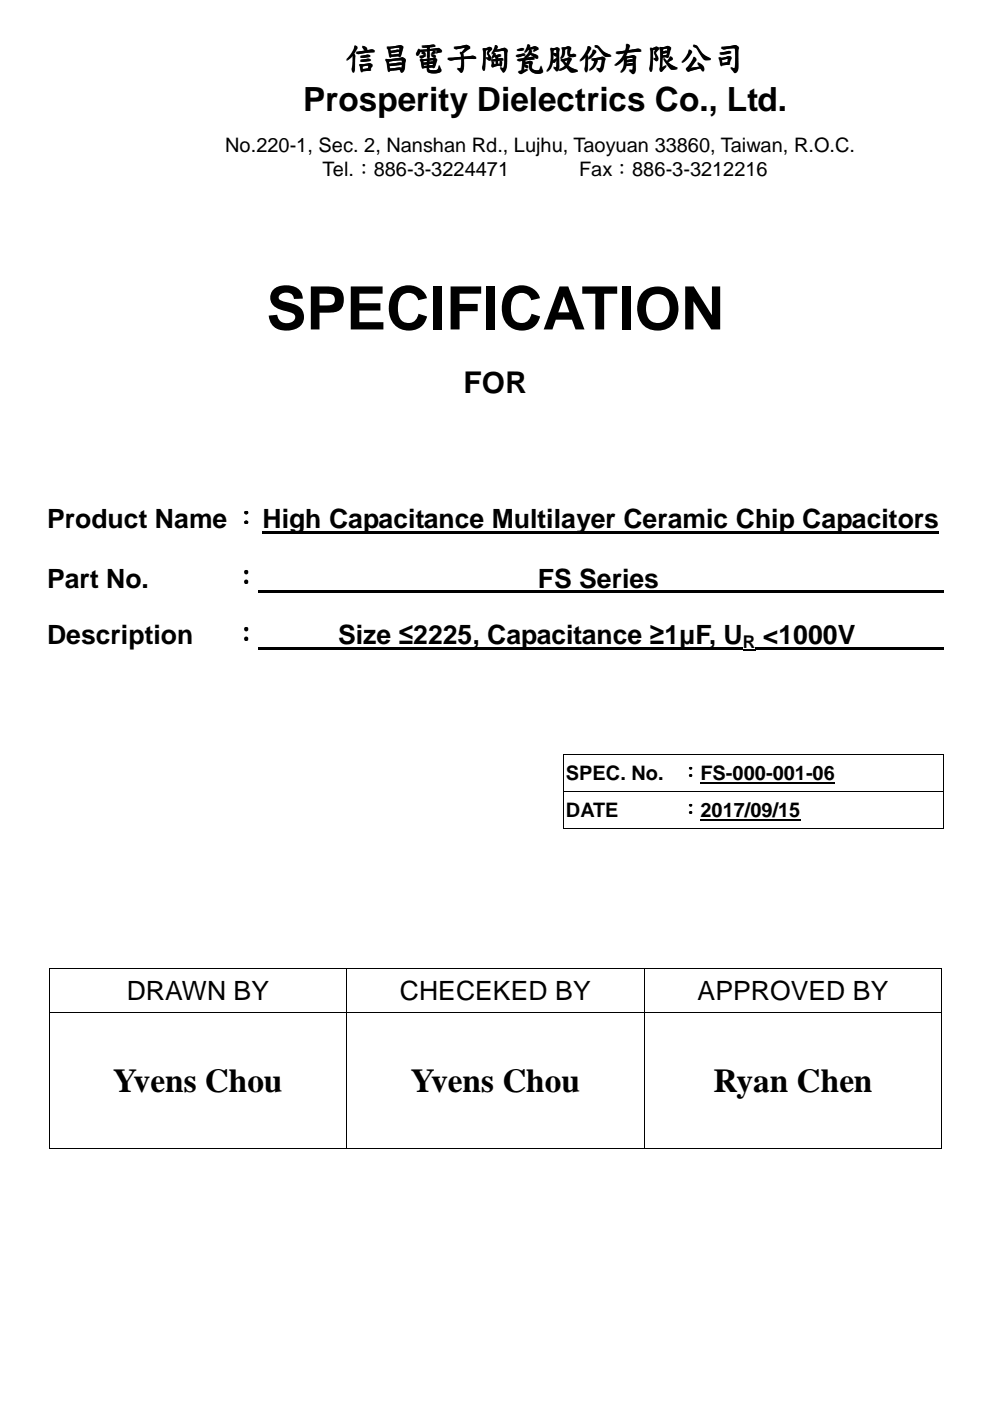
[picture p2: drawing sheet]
<svg xmlns="http://www.w3.org/2000/svg" width="210mm" height="297mm" viewBox="0 0 210 297" stroke-linecap="round" stroke-linejoin="round" font-family="sans-serif">
<defs><g id="words">
<text font-size="12.7" x="56.5" y="69.9">SPECIFICATION</text>
<g font-size="7.1">
<text x="73.2" y="14.5">信昌電子陶瓷股份有限公司</text>
<text x="64.3" y="23.5">Prosperity Dielectrics Co., Ltd.</text>
<text x="24" y="231.6">Yvens Chou</text>
<text x="87.1" y="231.6">Yvens Chou</text>
<text x="151.3" y="231.6">Ryan Chen</text>
</g>
<text font-size="6.3" x="98.3" y="83.3">FOR</text>
<g font-size="5.6">
<text x="10" y="112">Product Name ：High Capacitance Multilayer Ceramic Chip Capacitors</text>
<text x="10" y="124.6">Part No.</text>
<text x="49.4" y="124.4">：</text>
<text x="114" y="124.6">FS Series</text>
<text x="10" y="136.6">Description</text>
<text x="49.4" y="136.4">：</text>
<text x="71.7" y="136.6">Size ≤2225, Capacitance ≥1µF, U</text>
<text x="161.8" y="136.6">&lt;1000V</text>
<text x="26.9" y="212">DRAWN BY</text>
<text x="84.8" y="212">CHECEKED BY</text>
<text x="147.9" y="212">APPROVED BY</text>
</g>
<g font-size="4.2">
<text x="47.8" y="32.3">No.220-1, Sec. 2, Nanshan Rd., Lujhu, Taoyuan 33860, Taiwan, R.O.C.</text>
<text x="68.4" y="37.2">Tel.：886-3-3224471</text>
<text x="122.8" y="37.2">Fax：886-3-3212216</text>
<text x="120" y="165.4">SPEC. No.</text>
<text x="144.4" y="165.2">：FS-000-001-06</text>
<text x="120" y="173.2">DATE</text>
<text x="144.4" y="173.1">：2017/09/15</text>
</g>
<text font-size="3.7" x="157.5" y="137.3">R</text>
</g></defs>
<g fill="#000">
<path d="M55.7 112.6h143.4v.6h-143.4zM54.7 125.2h145.4v.6h-145.4zM54.7 137.2h102.8v.6h-102.8zM160.2 137.2h39.9v.6h-39.9zM119.4 159.9h.1v.1h-.1zM119.4 167.7h.1v.2h-.1zM119.4 175.6h.1v.1h-.1zM144.5 175.6h.2v.1h-.2zM144.7 159.9h.1v.1h-.1zM144.7 167.7h.1v.2h-.1zM147.8 175.6h.2v.1h-.2zM147.9 159.9h.2v.1h-.2z"/>
<path d="M147.9 167.7h.2v.2h-.2zM199.9 159.9h.2v.1h-.2zM199.9 167.7h.2v.2h-.2zM199.9 175.6h.2v.1h-.2zM10.3 205.3h.2v.2h-.2zM10.3 214.5h.2v.2h-.2zM73.4 205.3h.2v.2h-.2zM73.4 214.5h.2v.2h-.2zM136.5 205.3h.2v.2h-.2zM136.5 214.5h.2v.2h-.2zM199.6 205.3h.2v.2h-.2zM199.6 214.5h.2v.2h-.2z"/>
<path d="M10.3 243.5h.2v.2h-.2zM73.4 243.5h.2v.2h-.2zM136.5 243.5h.2v.2h-.2zM199.6 243.5h.2v.2h-.2z"/>
</g>
<path d="M157.5 137.9h2.7" fill="none" stroke="#000" stroke-width=".38"/>
<path d="M148.5 166h28.5M148.5 173.9h21.2" fill="none" stroke="#000" stroke-width=".42"/>
<g fill="none" stroke="#000" stroke-width=".21">
<path d="M119.5 159.9h25.2M144.8 159.9h3.1M148.1 159.9h51.8M119.5 160v7.7M119.5 167.9v7.7M119.5 167.8h25.2M119.5 175.6h80.4M144.8 167.8h3.1M148.1 167.8h51.8M200 160v7.7M200 167.9v7.7M10.4 205.5v9"/>
<path d="M10.4 214.7v28.8M10.5 205.4h62.9M10.5 214.6h62.9M73.5 205.5v9M73.5 214.7v28.8M73.6 205.4h62.9M73.6 214.6h62.9M136.6 205.5v9M136.6 214.7v28.8M136.7 205.4h62.9M136.7 214.6h62.9M199.7 205.5v9"/>
<path d="M199.7 214.7v28.8M10.5 243.6h62.9M73.6 243.6h62.9M136.7 243.6h62.9"/>
</g>
<use href="#words"/>
</svg>
